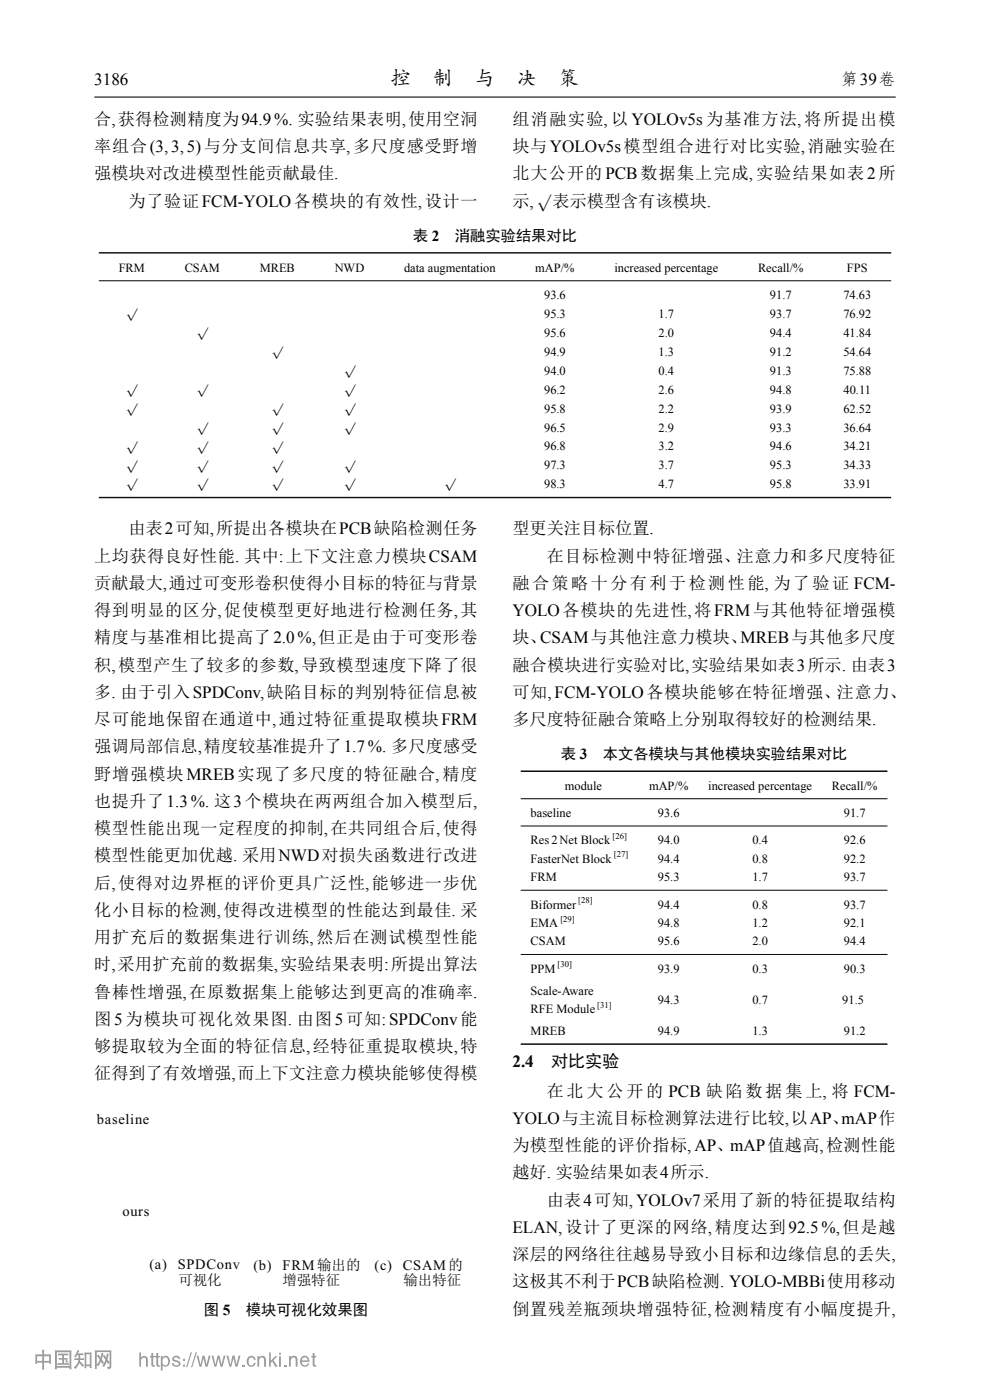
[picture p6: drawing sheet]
<svg xmlns="http://www.w3.org/2000/svg" width="210mm" height="297mm" viewBox="0 0 210 297" stroke-linecap="round" stroke-linejoin="round" font-family="sans-serif">
<defs><g id="words">
<g font-size="4.3">
<text x="82.8" y="18">控</text>
<text x="91.8" y="18">制</text>
<text x="100.7" y="18">与</text>
<text x="109.6" y="18">决</text>
<text x="118.5" y="18">策</text>
</g>
<g font-size="3.6">
<text x="20" y="18">3186</text>
<text x="178.4" y="18">第39卷</text>
<text x="20" y="26.5">合,获得检测精度为94.9%. 实验结果表明,使用空洞</text>
<text x="108.7" y="26.5">组消融实验, 以 YOLOv5s 为基准方法, 将所提出模</text>
<text x="20" y="32.3">率组合(3,3,5)与分支间信息共享,多尺度感受野增</text>
<text x="108.7" y="32.3">块与YOLOv5s模型组合进行对比实验,消融实验在</text>
<text x="20" y="38.1">强模块对改进模型性能贡献最佳.</text>
<text x="108.7" y="38.1">北大公开的 PCB 数据集上完成, 实验结果如表 2 所</text>
<text x="113.9" y="41.3">√</text>
<text x="27.3" y="43.9">为了验证FCM-YOLO各模块的有效性,设计一</text>
<text x="108.7" y="43.9">示,</text>
<text x="117.2" y="43.9">表示模型含有该模块.</text>
<text x="27.3" y="113.4">由表2可知,所提出各模块在PCB缺陷检测任务</text>
<text x="108.7" y="113.4">型更关注目标位置.</text>
<text x="20" y="119.2">上均获得良好性能. 其中:上下文注意力模块CSAM</text>
<text x="116" y="119.2">在目标检测中特征增强、注意力和多尺度特征</text>
<text x="20" y="124.9">贡献最大,通过可变形卷积使得小目标的特征与背景</text>
<text x="108.7" y="124.9">融合策略十分有利于检测性能, 为了验证 FCM-</text>
<text x="20" y="130.7">得到明显的区分,促使模型更好地进行检测任务,其</text>
<text x="108.7" y="130.7">YOLO各模块的先进性,将FRM与其他特征增强模</text>
<text x="20" y="136.5">精度与基准相比提高了2.0%,但正是由于可变形卷</text>
<text x="108.7" y="136.5">块、CSAM与其他注意力模块、MREB与其他多尺度</text>
<text x="20" y="142.3">积,模型产生了较多的参数,导致模型速度下降了很</text>
<text x="108.7" y="142.3">融合模块进行实验对比,实验结果如表3所示. 由表3</text>
<text x="20" y="148">多. 由于引入SPDConv,缺陷目标的判别特征信息被</text>
<text x="108.7" y="148">可知,FCM-YOLO各模块能够在特征增强、注意力、</text>
<text x="20" y="153.8">尽可能地保留在通道中,通过特征重提取模块FRM</text>
<text x="108.7" y="153.8">多尺度特征融合策略上分别取得较好的检测结果.</text>
<text x="20" y="159.6">强调局部信息,精度较基准提升了1.7%. 多尺度感受</text>
<text x="20" y="165.4">野增强模块MREB实现了多尺度的特征融合,精度</text>
<text x="20" y="171.2">也提升了1.3%. 这3个模块在两两组合加入模型后,</text>
<text x="20" y="176.9">模型性能出现一定程度的抑制,在共同组合后,使得</text>
<text x="20" y="182.7">模型性能更加优越. 采用NWD对损失函数进行改进</text>
<text x="20" y="188.5">后,使得对边界框的评价更具广泛性,能够进一步优</text>
<text x="20" y="194.3">化小目标的检测,使得改进模型的性能达到最佳. 采</text>
<text x="20" y="200.1">用扩充后的数据集进行训练,然后在测试模型性能</text>
<text x="20" y="205.8">时,采用扩充前的数据集,实验结果表明:所提出算法</text>
<text x="20" y="211.6">鲁棒性增强,在原数据集上能够达到更高的准确率.</text>
<text x="20" y="217.4">图5为模块可视化效果图. 由图5可知:SPDConv能</text>
<text x="20" y="223.2">够提取较为全面的特征信息,经特征重提取模块,特</text>
<text x="108.7" y="226.4">2.4</text>
<text x="116.9" y="226.4">对比实验</text>
<text x="20" y="229">征得到了有效增强,而上下文注意力模块能够使得模</text>
<text x="116" y="232.6">在北大公开的 PCB 缺陷数据集上, 将 FCM-</text>
<text x="108.7" y="238.4">YOLO与主流目标检测算法进行比较,以AP、mAP作</text>
<text x="108.7" y="244.2">为模型性能的评价指标,AP、mAP值越高,检测性能</text>
<text x="108.7" y="250">越好. 实验结果如表4所示.</text>
<text x="116" y="255.8">由表4可知,YOLOv7采用了新的特征提取结构</text>
<text x="108.7" y="261.5">ELAN,设计了更深的网络,精度达到92.5%,但是越</text>
<text x="108.7" y="267.3">深层的网络往往越易导致小目标和边缘信息的丢失,</text>
<text x="108.7" y="273.1">这极其不利于PCB缺陷检测. YOLO-MBBi使用移动</text>
<text x="108.7" y="278.9">倒置残差瓶颈块增强特征,检测精度有小幅度提升,</text>
</g>
<g font-size="3.2">
<text x="87.6" y="51">表 2</text>
<text x="96.5" y="51">消融实验结果对比</text>
<text x="118.9" y="161">表 3</text>
<text x="127.9" y="161">本文各模块与其他模块实验结果对比</text>
<text x="43.2" y="279">图 5</text>
<text x="52.1" y="279">模块可视化效果图</text>
</g>
<g font-size="3.1" fill="#030303">
<text x="20.6" y="238.5">baseline</text>
<text x="26" y="258">ours</text>
<text x="31.7" y="269.2">(a)</text>
<text x="37.7" y="269.2">SPDConv</text>
<text x="53.8" y="269.4">(b)</text>
<text x="59.9" y="269.4">FRM 输出的</text>
<text x="79.4" y="269.4">(c)</text>
<text x="85.5" y="269.4">CSAM 的</text>
<text x="37.8" y="272.5">可视化</text>
<text x="59.9" y="272.7">增强特征</text>
<text x="85.6" y="272.7">输出特征</text>
</g>
<g font-size="2.6">
<text x="25.2" y="57.6">FRM</text>
<text x="39.2" y="57.6">CSAM</text>
<text x="55.1" y="57.6">MREB</text>
<text x="71" y="57.6">NWD</text>
<text x="85.7" y="57.6">data augmentation</text>
<text x="113.6" y="57.6">mAP/%</text>
<text x="130.3" y="57.6">increased percentage</text>
<text x="160.8" y="57.6">Recall/%</text>
<text x="179.7" y="57.6">FPS</text>
<text x="26.7" y="65.7">√</text>
<text x="115.4" y="63.5">93.6</text>
<text x="163.3" y="63.5">91.7</text>
<text x="178.9" y="63.5">74.63</text>
<text x="41.7" y="69.7">√</text>
<text x="115.4" y="67.5">95.3</text>
<text x="115.4" y="71.5">95.6</text>
<text x="139.7" y="67.5">1.7</text>
<text x="139.7" y="71.5">2.0</text>
<text x="163.3" y="67.5">93.7</text>
<text x="163.3" y="71.5">94.4</text>
<text x="178.9" y="71.5">41.84</text>
<text x="178.9" y="67.5">76.92</text>
<text x="57.6" y="73.7">√</text>
<text x="72.9" y="77.7">√</text>
<text x="115.4" y="75.5">94.9</text>
<text x="139.7" y="75.5">1.3</text>
<text x="163.3" y="75.5">91.2</text>
<text x="178.9" y="75.5">54.64</text>
<text x="26.7" y="81.7">√</text>
<text x="41.7" y="81.7">√</text>
<text x="72.9" y="81.7">√</text>
<text x="115.4" y="83.5">96.2</text>
<text x="115.4" y="79.5">94.0</text>
<text x="139.7" y="83.5">2.6</text>
<text x="139.7" y="79.5">0.4</text>
<text x="163.3" y="83.5">94.8</text>
<text x="163.3" y="79.5">91.3</text>
<text x="178.9" y="79.5">75.88</text>
<text x="178.9" y="83.5">40.11</text>
<text x="26.7" y="85.7">√</text>
<text x="41.7" y="89.7">√</text>
<text x="57.6" y="89.7">√</text>
<text x="57.6" y="85.7">√</text>
<text x="72.9" y="89.7">√</text>
<text x="72.9" y="85.7">√</text>
<text x="115.4" y="87.5">95.8</text>
<text x="139.7" y="87.5">2.2</text>
<text x="163.3" y="87.5">93.9</text>
<text x="178.9" y="87.5">62.52</text>
<text x="26.7" y="93.7">√</text>
<text x="41.7" y="93.7">√</text>
<text x="57.6" y="93.7">√</text>
<text x="115.4" y="95.6">96.8</text>
<text x="115.4" y="91.5">96.5</text>
<text x="139.7" y="95.6">3.2</text>
<text x="139.7" y="91.5">2.9</text>
<text x="163.3" y="95.6">94.6</text>
<text x="163.3" y="91.5">93.3</text>
<text x="178.9" y="91.5">36.64</text>
<text x="178.9" y="95.6">34.21</text>
<text x="26.7" y="101.7">√</text>
<text x="26.7" y="97.7">√</text>
<text x="41.7" y="101.7">√</text>
<text x="41.7" y="97.7">√</text>
<text x="57.6" y="101.7">√</text>
<text x="57.6" y="97.7">√</text>
<text x="72.9" y="101.7">√</text>
<text x="72.9" y="97.7">√</text>
<text x="94.2" y="101.7">√</text>
<text x="115.4" y="99.6">97.3</text>
<text x="139.7" y="99.6">3.7</text>
<text x="163.3" y="99.6">95.3</text>
<text x="178.9" y="99.6">34.33</text>
<text x="115.4" y="103.6">98.3</text>
<text x="139.7" y="103.6">4.7</text>
<text x="163.3" y="103.6">95.8</text>
<text x="178.9" y="103.6">33.91</text>
<text x="119.8" y="167.5">module</text>
<text x="137.7" y="167.5">mAP/%</text>
<text x="150.2" y="167.5">increased percentage</text>
<text x="176.5" y="167.5">Recall/%</text>
<text x="112.6" y="173.3">baseline</text>
<text x="139.5" y="173.3">93.6</text>
<text x="179" y="173.3">91.7</text>
<text x="112.6" y="179.1">Res2Net Block</text>
<text x="139.5" y="179.1">94.0</text>
<text x="159.6" y="179.1">0.4</text>
<text x="179" y="179.1">92.6</text>
<text x="112.6" y="183">FasterNet Block</text>
<text x="139.5" y="183">94.4</text>
<text x="159.6" y="183">0.8</text>
<text x="179" y="183">92.2</text>
<text x="112.6" y="187">FRM</text>
<text x="139.5" y="187">95.3</text>
<text x="159.6" y="187">1.7</text>
<text x="179" y="187">93.7</text>
<text x="112.6" y="192.7">Biformer</text>
<text x="112.6" y="196.7">EMA</text>
<text x="139.5" y="192.7">94.4</text>
<text x="139.5" y="196.7">94.8</text>
<text x="159.6" y="192.7">0.8</text>
<text x="159.6" y="196.7">1.2</text>
<text x="179" y="192.7">93.7</text>
<text x="179" y="196.7">92.1</text>
<text x="112.6" y="200.6">CSAM</text>
<text x="139.5" y="200.6">95.6</text>
<text x="159.6" y="200.6">2.0</text>
<text x="179" y="200.6">94.4</text>
<text x="112.6" y="206.4">PPM</text>
<text x="139.5" y="206.4">93.9</text>
<text x="159.6" y="206.4">0.3</text>
<text x="179" y="206.4">90.3</text>
<text x="112.6" y="211">Scale-Aware</text>
<text x="112.6" y="214.9">RFE Module</text>
<text x="139.5" y="213">94.3</text>
<text x="159.6" y="213">0.7</text>
<text x="178.7" y="213">91.5</text>
<text x="112.6" y="219.5">MREB</text>
<text x="139.5" y="219.5">94.9</text>
<text x="159.6" y="219.5">1.3</text>
<text x="179" y="219.5">91.2</text>
</g>
<g font-size="1.8">
<text x="129.9" y="178">[26]</text>
<text x="130.2" y="181.9">[27]</text>
<text x="122.7" y="191.6">[28]</text>
<text x="118.9" y="195.5">[29]</text>
<text x="118.3" y="205.2">[30]</text>
<text x="126.7" y="213.8">[31]</text>
</g>
</g></defs>
<path d="M20 20.6h170" fill="none" stroke="#000" stroke-width=".22"/>
<path d="M21 53.6h168M21 105.6h168M110.5 163.6h77.7M110.5 221.5h77.7" fill="none" stroke="#000" stroke-width=".3"/>
<path d="M21 59.6h168M110.5 169.4h77.7M110.5 175.2h77.7M110.5 188.9h77.7M110.5 202.5h77.7" fill="none" stroke="#000" stroke-width=".21"/>
<g fill="#999">
<path d="M7.5 287.3v2h.4v-.2h1.1l-.1 1.4h.5l-.1-1.4h1.1v.2h.4v-2h-1.5l.1-.9-.5-.1 .1 1zM7.9 287.7h1.1v1h-1.1zM9.3 287.7h1.1v1h-1.1z" fill-rule="evenodd"/>
<path d="M12.3 287.2v.3h.9v.6h-.7v.4l.7-.1v.8h-1v.4h2.4v-.4h-1v-.8l.7 .1v-.4h-.7v-.6h.9v-.3zM13.8 288.7l.4 .5 .2-.2a.33 .33 0 0 0-.2-.4 .33 .33 0 0 0-.4 .1zM11.6 286.5v4h.5v-.3h2.6v.3h.5v-4zM12.1 286.9h2.6v2.9h-2.6z" fill-rule="evenodd"/>
<path d="M16.4 286.4l-.7 1.3 .4 .3 .3-.5h.3v.7l-.9-.1v.4h.8l-.2 .7-.7 .9 .2 .3 1-1.2 .6 .8 .3-.3-.8-.9v-.3h.8v-.4l-.8 .1v-.7h.7v-.4h-1.2l.4-.5zM17.9 286.9v3.4h.4v-.5h.7v.4h.4v-3.3zM18.3 287.3h.7v2.2h-.7z" fill-rule="evenodd"/>
<path d="M20.1 286.5h3.5v3.6l-.7 .4-.3-.5 .6-.1v-.8l-.3 .3-.3-.5-.6 1.2-.3-.3 .7-1.3-.6-.9 .3-.2 .4 .6 .1-.9 .5 .2a1.4 1.4 0 0 0 .1 1.8v-2.3h-2.7v2.8l.2-.3a1.01 1.01 0 0 0-.1-1.7l.2-.3 .5 .7 .2-1 .4 .1v.1a1.53 1.53 0 0 0 .1 1.9l-.3 .3-.3-.6-.6 1.1-.3-.3v.8h-.4z" fill-rule="evenodd"/>
<path d="M29.6 286.9h.3v1.1a.79 .79 0 0 1 .9-.3 .79 .79 0 0 1 .6 .7v1.5h-.4v-1.4a.54 .54 0 0 0-.7-.5 .54 .54 0 0 0-.4 .7v1.2h-.3z" fill-rule="evenodd"/>
<path d="M32.1 287h.4v.7h.3v.3h-.3v1.5l.3 .1v.3a.53 .53 0 0 1-.7-.4v-1.5h-.3v-.3h.3z" fill-rule="evenodd"/>
<path d="M33.2 287h.3v.7h.4v.3h-.4v1.5l.4 .1-.1 .3a.53 .53 0 0 1-.6-.4v-1.5h-.3v-.3h.3z" fill-rule="evenodd"/>
<path d="M34.1 287.7v3.1h.4v-1.1a1.01 1.01 0 0 0 1.3 0 1.01 1.01 0 0 0 .2-1.3 .83 .83 0 0 0-.6-.8 .83 .83 0 0 0-.9 .4v-.3zM34.8 288a.81 .81 0 0 1 1 .8 .81 .81 0 0 1-.9 .8 .99 .99 0 0 1-.1-1.6z" fill-rule="evenodd"/>
<path d="M36.7 287.9l.2-.2a.86 .86 0 0 1 1.3 .6h-.3a.49 .49 0 0 0-.5-.4 .49 .49 0 0 0-.5 .5 1.67 1.67 0 0 1 1.4 .8 .94 .94 0 0 1-.9 .7 .94 .94 0 0 1-.9-.7h.3a.55 .55 0 0 0 .5 .5 .55 .55 0 0 0 .6-.5l-.9-.3a.56 .56 0 0 1-.5-.4 .56 .56 0 0 1 .2-.6z" fill-rule="evenodd"/>
<path d="M38.8 288.3v.4h.5v-.4zM38.8 289.5v.4h.5v-.4z" fill-rule="evenodd"/>
<path d="M40.5 286.9h.2l-1 3.2h-.2z" fill-rule="evenodd"/>
<path d="M41.5 286.9h.3l-1 3.2h-.3z" fill-rule="evenodd"/>
<path d="M41.7 287.6h.4l.4 1.9 .5-1.9h.4l.4 1.9 .5-1.9h.4l-.7 2.3h-.4l-.4-1.7-.5 1.7h-.4z" fill-rule="evenodd"/>
<path d="M44.9 287.6h.4l.4 1.9 .4-1.9h.5l.4 1.9 .4-1.9h.4l-.6 2.3h-.4l-.4-1.7-.5 1.7h-.4z" fill-rule="evenodd"/>
<path d="M48 287.6h.4l.5 1.9 .4-1.9h.4l.5 1.9 .4-1.9h.4l-.6 2.3h-.4l-.5-1.7-.4 1.7h-.4z" fill-rule="evenodd"/>
<path d="M51.5 289.5h.5v.4h-.5z" fill-rule="evenodd"/>
<path d="M52.8 287.8a.95 .95 0 0 1 1.5 .7h-.4a.55 .55 0 0 0-.6-.5 .55 .55 0 0 0-.5 .4 .75 .75 0 0 0-.1 .9 .75 .75 0 0 0 .8 .3l.4-.5h.4a1.03 1.03 0 0 1-1.5 .7 1.03 1.03 0 0 1-.4-1.5z" fill-rule="evenodd"/>
<path d="M54.6 287.7h.4v.3a.77 .77 0 0 1 .8-.4 .77 .77 0 0 1 .6 .8v1.5h-.4v-1.3a.56 .56 0 0 0-.6-.7 .56 .56 0 0 0-.4 .8v1.2h-.4z" fill-rule="evenodd"/>
<path d="M57.1 286.9h.3v1.8l1-1h.4l-.8 .9 .9 1.3h-.5l-.7-1.1-.3 .3v.8h-.3z" fill-rule="evenodd"/>
<path d="M59.2 287v.4h.4v-.4zM59.2 287.7v2.2h.4v-2.2z" fill-rule="evenodd"/>
<path d="M60.3 289.5h.5v.4h-.5z" fill-rule="evenodd"/>
<path d="M61.3 287.7h.4v.3a.77 .77 0 0 1 .8-.4 .77 .77 0 0 1 .6 .8v1.5h-.4v-1.3a.56 .56 0 0 0-.6-.7 .56 .56 0 0 0-.4 .8v1.2h-.4z" fill-rule="evenodd"/>
<path d="M64.2 288.2a.62 .62 0 0 1 .7-.2 .62 .62 0 0 1 .4 .6h-1.3zM64.1 287.8a1.15 1.15 0 0 0-.4 1.4 1.15 1.15 0 0 0 1.3 .7l.4-.3 .2-.4h-.3a.63 .63 0 0 1-.8 .4 .63 .63 0 0 1-.5-.7h1.7a1.04 1.04 0 0 0-.5-1.1 1.04 1.04 0 0 0-1.1 0z" fill-rule="evenodd"/>
<path d="M66.3 287h.4v.7h.4v.3h-.4v1.5l.4 .1-.1 .3a.53 .53 0 0 1-.7-.4v-1.5h-.3v-.3h.3z" fill-rule="evenodd"/>
</g>
<use href="#words"/>
</svg>
